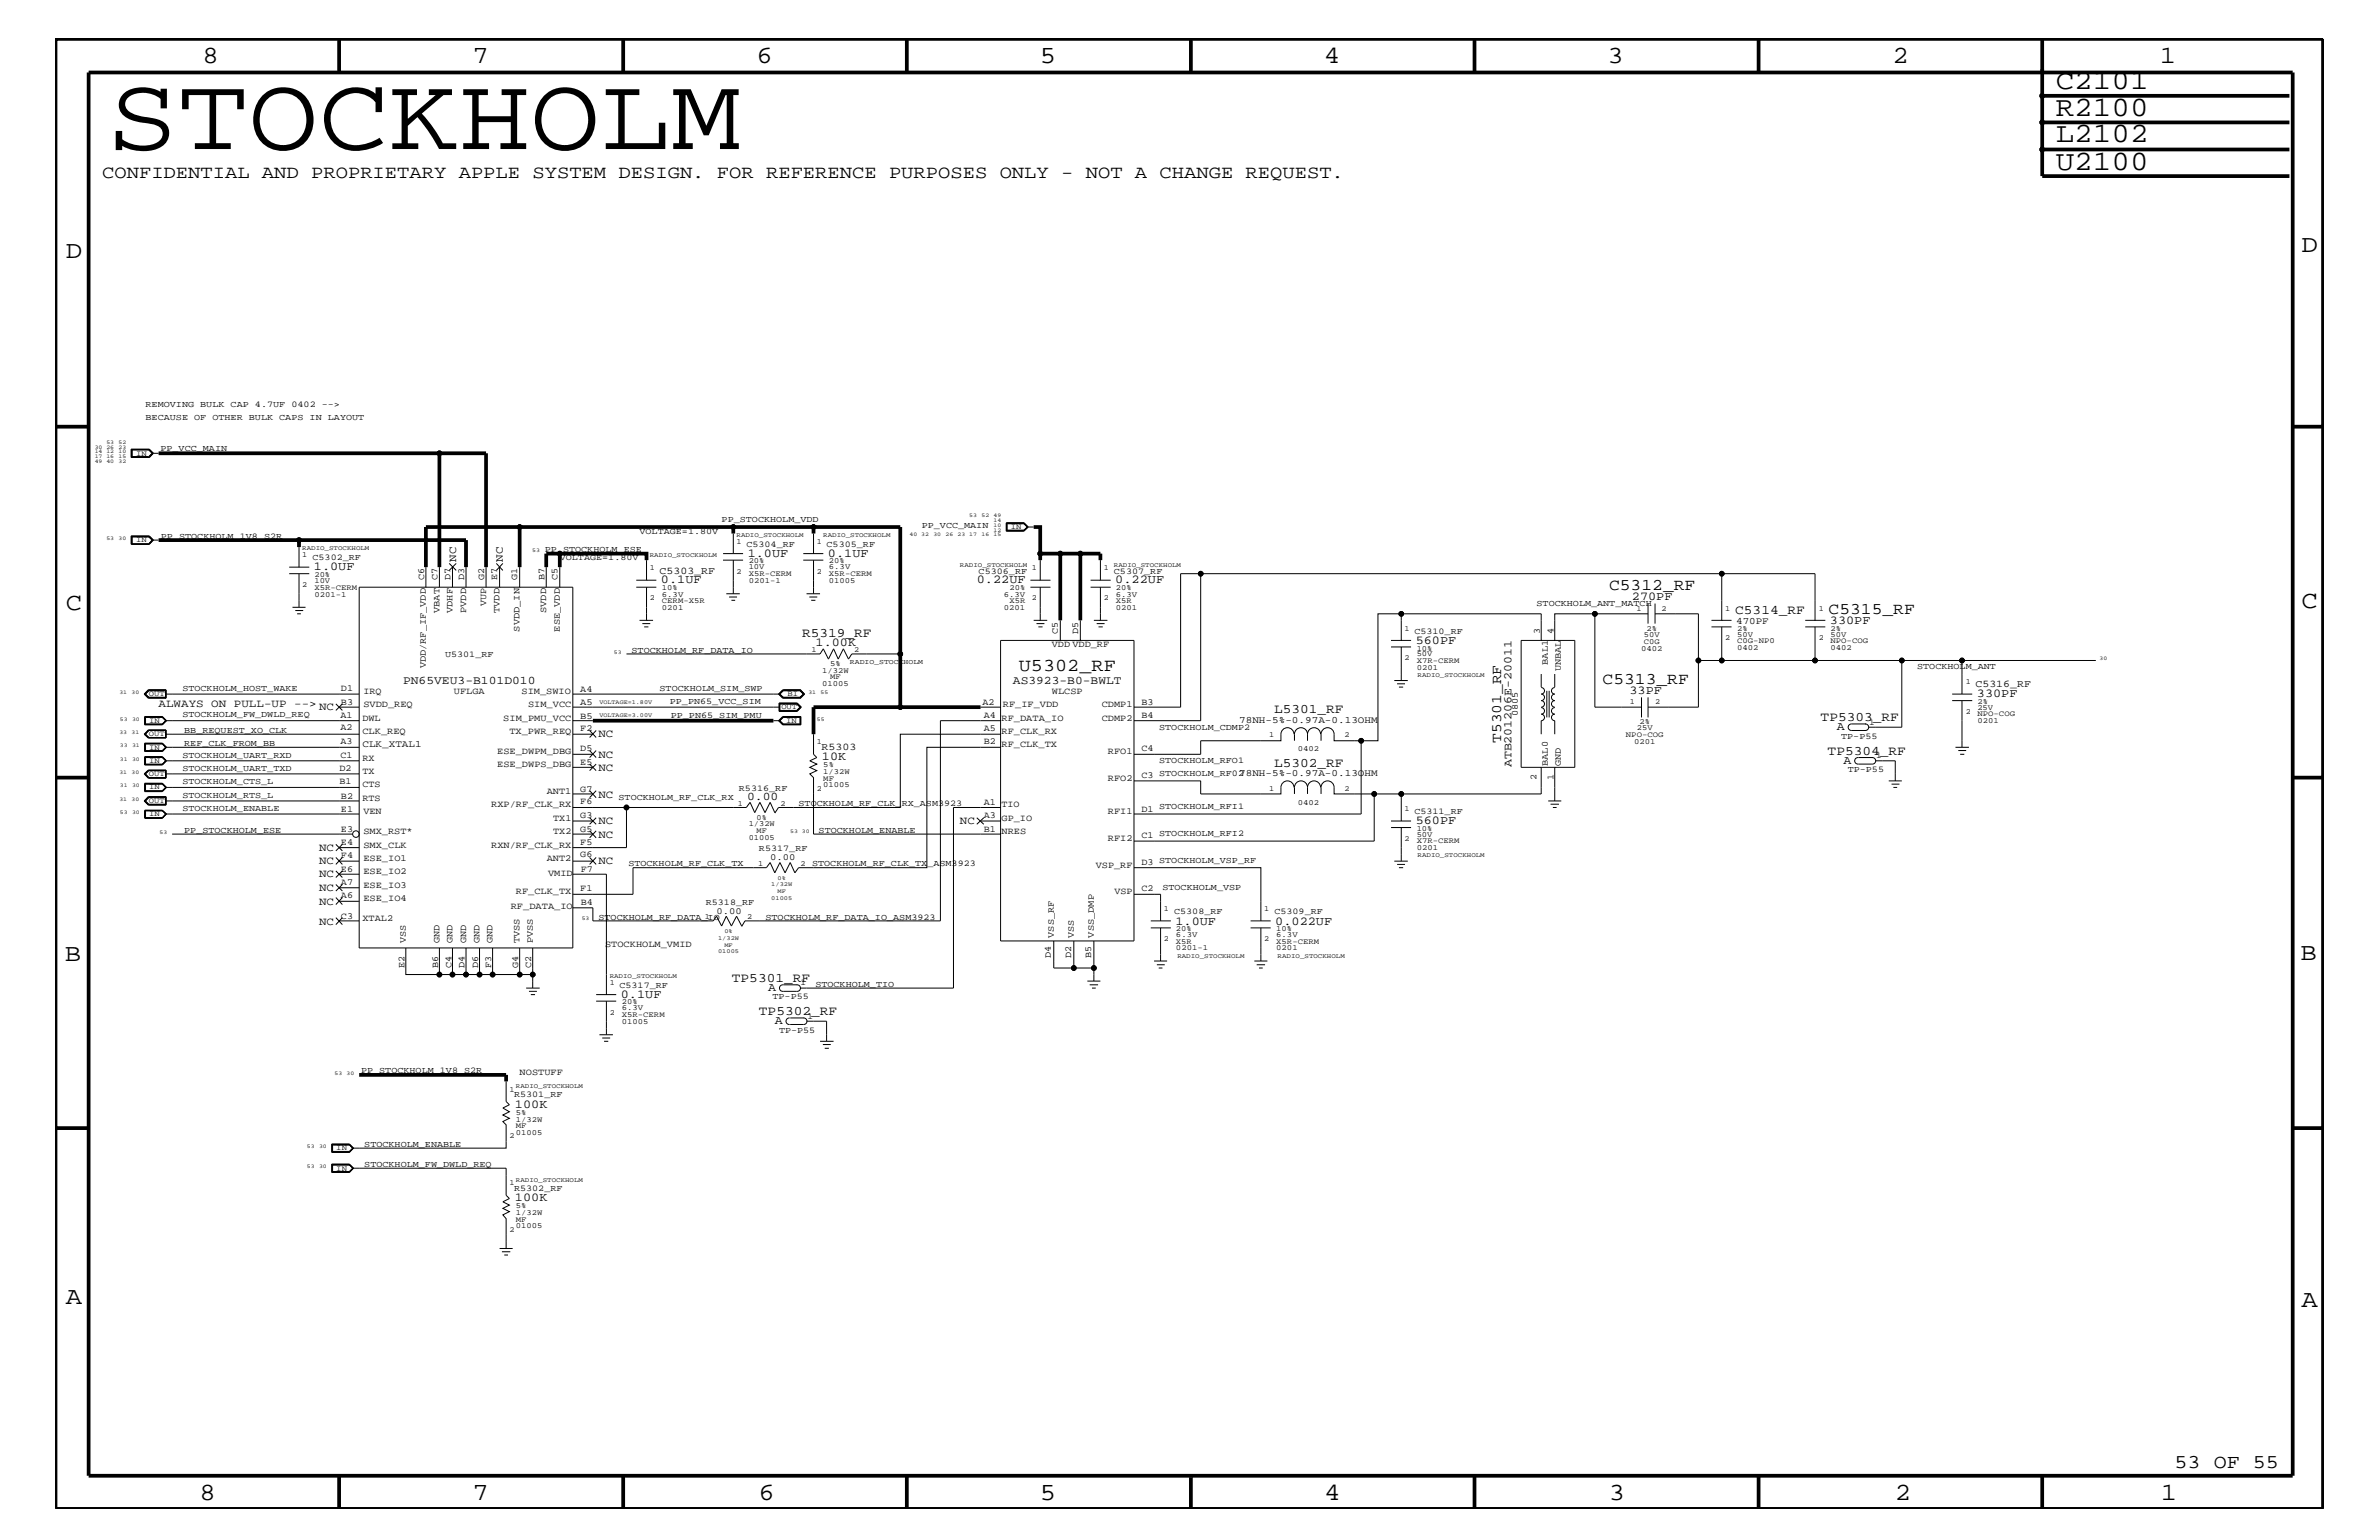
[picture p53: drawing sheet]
<svg xmlns="http://www.w3.org/2000/svg" width="432mm" height="279mm" viewBox="0 0 432 279" stroke-linecap="round" stroke-linejoin="round" font-family="sans-serif">
<defs><g id="words">
<text font-size="19.3" x="19.5" y="27">STOCKHOLM</text>
<g font-size="5.1">
<text x="373.1" y="16.2">C2101</text>
<text x="373.1" y="21">R2100</text>
<text x="373.1" y="25.9">L2102</text>
<text x="373.1" y="30.8">U2100</text>
</g>
<g font-size="4.5">
<text x="36.7" y="11.5">8</text>
<text x="85.8" y="11.5">7</text>
<text x="137.3" y="11.5">6</text>
<text x="188.7" y="11.5">5</text>
<text x="240.3" y="11.5">4</text>
<text x="291.8" y="11.5">3</text>
<text x="343.5" y="11.5">2</text>
<text x="392" y="11.5">1</text>
<text x="11.9" y="46.8">D</text>
<text x="417.7" y="45.7">D</text>
<text x="11.9" y="110.6">C</text>
<text x="417.7" y="110.3">C</text>
<text x="11.8" y="174.3">B</text>
<text x="417.6" y="174.2">B</text>
<text x="11.9" y="236.7">A</text>
<text x="417.7" y="237.1">A</text>
<text x="36.2" y="272.1">8</text>
<text x="85.8" y="272.1">7</text>
<text x="137.7" y="272.1">6</text>
<text x="188.7" y="272.1">5</text>
<text x="240.4" y="272.1">4</text>
<text x="292" y="272.1">3</text>
<text x="343.9" y="272.1">2</text>
<text x="392.2" y="272.1">1</text>
</g>
<text font-size="3.6" x="394.7" y="266.4">53 OF 55</text>
<g font-size="3.3">
<text x="18.5" y="32.4">CONFIDENTIAL AND PROPRIETARY APPLE SYSTEM DESIGN. FOR REFERENCE PURPOSES ONLY - NOT A CHANGE REQUEST.</text>
<text x="184.9" y="121.7">U5302_RF</text>
</g>
<g font-size="3">
<text x="292.1" y="107.1">C5312_RF</text>
<text x="331.9" y="111.4">C5315_RF</text>
<text x="290.9" y="124.1">C5313_RF</text>
</g>
<text font-size="2.6" x="272.5" y="134.8" transform="rotate(-90 272.5 134.8)">T5301_RF</text>
<g font-size="2.4">
<text x="315" y="111.4">C5314_RF</text>
<text x="145.6" y="115.6">R5319_RF</text>
<text x="231.3" y="129.4">L5301_RF</text>
<text x="330.5" y="130.8">TP5303_RF</text>
<text x="331.7" y="136.9">TP5304_RF</text>
<text x="231.3" y="139.1">L5302_RF</text>
<text x="132.8" y="178.2">TP5301_RF</text>
<text x="137.8" y="184.2">TP5302_RF</text>
</g>
<g font-size="2.2">
<text x="135.7" y="101">1.0UF</text>
<text x="150.3" y="101">0.1UF</text>
<text x="57" y="103.5">1.0UF</text>
<text x="120" y="105.9">0.1UF</text>
<text x="177.3" y="105.9">0.22UF</text>
<text x="202.4" y="105.9">0.22UF</text>
<text x="296.2" y="108.9">270PF</text>
<text x="332.1" y="113.1">330PF</text>
<text x="148" y="117.3">1.00K</text>
<text x="257" y="116.8">560PF</text>
<text x="295.7" y="125.9">33PF</text>
<text x="358.8" y="126.5">330PF</text>
<text x="149.2" y="137.9">10K</text>
<text x="333.4" y="132.4">A</text>
<text x="334.6" y="138.5">A</text>
<text x="257" y="149.5">560PF</text>
<text x="213.4" y="167.8">1.0UF</text>
<text x="231.5" y="167.8">0.022UF</text>
<text x="139.4" y="179.8">A</text>
<text x="112.7" y="181">0.1UF</text>
<text x="140.6" y="185.8">A</text>
<text x="93.5" y="200.9">100K</text>
<text x="93.5" y="217.9">100K</text>
</g>
<g font-size="2.1">
<text x="73.2" y="124.1">PN65VEU3-B101D010</text>
<text x="183.9" y="124.1">AS3923-B0-BWLT</text>
<text x="274.3" y="139.2" transform="rotate(-90 274.3 139.2)">ATB201206E-20011</text>
<text x="135.6" y="145.1">0.00</text>
</g>
<g font-size="2">
<text x="82.8" y="101.9" transform="rotate(-90 82.8 101.9)">NC</text>
<text x="91.3" y="101.9" transform="rotate(-90 91.3 101.9)">NC</text>
<text x="28.8" y="128.3">ALWAYS ON PULL-UP --&gt;</text>
<text x="57.9" y="128.9">NC</text>
<text x="108.6" y="137.4">NC</text>
<text x="108.6" y="133.8">NC</text>
<text x="108.6" y="139.8">NC</text>
<text x="108.6" y="144.7">NC</text>
<text x="108.6" y="149.5">NC</text>
<text x="174.2" y="149.5">NC</text>
<text x="57.9" y="154.4">NC</text>
<text x="108.6" y="152">NC</text>
<text x="57.9" y="156.8">NC</text>
<text x="57.9" y="159.2">NC</text>
<text x="57.9" y="161.7">NC</text>
<text x="108.6" y="156.8">NC</text>
<text x="57.9" y="164.1">NC</text>
<text x="57.9" y="167.8">NC</text>
</g>
<g font-size="1.9">
<text x="119.7" y="104.1">C5303_RF</text>
<text x="358.6" y="124.7">C5316_RF</text>
<text x="149.1" y="136.1">R5303</text>
</g>
<g font-size="1.8">
<text x="315.1" y="113.1">470PF</text>
<text x="224.9" y="131.1">78NH-5%-0.97A-0.13OHM</text>
<text x="65.8" y="135.6">CLK_XTAL1</text>
<text x="224.9" y="140.8">78NH-5%-0.97A-0.13OHM</text>
</g>
<g font-size="1.7">
<text x="77" y="105.2" transform="rotate(-90 77 105.2)">C6</text>
<text x="79.4" y="105.2" transform="rotate(-90 79.4 105.2)">C7</text>
<text x="81.8" y="105.2" transform="rotate(-90 81.8 105.2)">D7</text>
<text x="84.2" y="105.2" transform="rotate(-90 84.2 105.2)">D3</text>
<text x="87.9" y="105.2" transform="rotate(-90 87.9 105.2)">G2</text>
<text x="90.3" y="105.2" transform="rotate(-90 90.3 105.2)">E7</text>
<text x="93.9" y="105.2" transform="rotate(-90 93.9 105.2)">G1</text>
<text x="98.8" y="105.2" transform="rotate(-90 98.8 105.2)">B7</text>
<text x="101.2" y="105.2" transform="rotate(-90 101.2 105.2)">C5</text>
<text x="79.8" y="111.2" transform="rotate(-90 79.8 111.2)">VBAT</text>
<text x="82.1" y="111.2" transform="rotate(-90 82.1 111.2)">VDHF</text>
<text x="84.6" y="111.2" transform="rotate(-90 84.6 111.2)">PVDD</text>
<text x="88.2" y="110" transform="rotate(-90 88.2 110)">VUP</text>
<text x="90.7" y="111.2" transform="rotate(-90 90.7 111.2)">TVDD</text>
<text x="99.1" y="111.2" transform="rotate(-90 99.1 111.2)">SVDD</text>
<text x="94.3" y="114.6" transform="rotate(-90 94.3 114.6)">SVDD_IN</text>
<text x="101.6" y="114.6" transform="rotate(-90 101.6 114.6)">ESE_VDD</text>
<text x="190.9" y="117.4">VDD VDD_RF</text>
<text x="192" y="115.1" transform="rotate(-90 192 115.1)">C5</text>
<text x="195.7" y="115.1" transform="rotate(-90 195.7 115.1)">D5</text>
<text x="279.5" y="115" transform="rotate(-90 279.5 115)">3</text>
<text x="281.9" y="115" transform="rotate(-90 281.9 115)">4</text>
<text x="61.9" y="125.4">D1</text>
<text x="66" y="125.9">IRQ</text>
<text x="77.3" y="121.3" transform="rotate(-90 77.3 121.3)">VDD/RF_IF_VDD</text>
<text x="82.4" y="125.9">UFLGA</text>
<text x="94.7" y="125.9">SIM_SWIO</text>
<text x="105.3" y="125.5">A4</text>
<text x="190.9" y="125.9">WLCSP</text>
<text x="280.9" y="120.6" transform="rotate(-90 280.9 120.6)">BAL1</text>
<text x="283.3" y="121.8" transform="rotate(-90 283.3 121.8)">UNBAL</text>
<text x="61.8" y="130.2">A1</text>
<text x="61.9" y="128">B3</text>
<text x="65.8" y="130.8">DWL</text>
<text x="66" y="128.3">SVDD_REQ</text>
<text x="91.4" y="130.8">SIM_PMU_VCC</text>
<text x="95.8" y="128.3">SIM_VCC</text>
<text x="105.3" y="130.4">B5</text>
<text x="105.3" y="128">A5</text>
<text x="178.3" y="127.9">A2</text>
<text x="178.6" y="130.2">A4</text>
<text x="181.8" y="130.8">RF_DATA_IO</text>
<text x="182" y="128.3">RF_IF_VDD</text>
<text x="200" y="130.8">CDMP2</text>
<text x="200" y="128.3">CDMP1</text>
<text x="207.2" y="130.2">B4</text>
<text x="207.2" y="127.9">B3</text>
<text x="275.5" y="129.9" transform="rotate(-90 275.5 129.9)">0805</text>
<text x="61.8" y="137.5">C1</text>
<text x="61.8" y="132.5">A2</text>
<text x="61.8" y="135.1">A3</text>
<text x="65.8" y="133.2">CLK_REQ</text>
<text x="90.3" y="136.8">ESE_DWPM_DBG</text>
<text x="92.5" y="133.2">TX_PWR_REQ</text>
<text x="105.3" y="132.7">F2</text>
<text x="105.3" y="136.3">D5</text>
<text x="178.6" y="132.7">A5</text>
<text x="178.6" y="135.1">B2</text>
<text x="181.8" y="133.2">RF_CLK_RX</text>
<text x="181.8" y="135.6">RF_CLK_TX</text>
<text x="201.1" y="136.8">RFO1</text>
<text x="207.2" y="136.3">C4</text>
<text x="61.6" y="139.8">D2</text>
<text x="61.6" y="142.3">B1</text>
<text x="65.8" y="140.4">TX</text>
<text x="65.8" y="138">RX</text>
<text x="65.8" y="142.9">CTS</text>
<text x="90.3" y="139.2">ESE_DWPS_DBG</text>
<text x="105.3" y="143.6">G7</text>
<text x="105.3" y="138.7">E5</text>
<text x="201.1" y="141.7">RFO2</text>
<text x="207.2" y="141.2">C3 STOCKHOLM_RF02</text>
<text x="278.9" y="141.5" transform="rotate(-90 278.9 141.5)">2</text>
<text x="280.9" y="139" transform="rotate(-90 280.9 139)">BAL0</text>
<text x="281.9" y="141.5" transform="rotate(-90 281.9 141.5)">1</text>
<text x="283.3" y="139" transform="rotate(-90 283.3 139)">GND</text>
<text x="61.9" y="147.3">E1</text>
<text x="61.9" y="144.9">B2</text>
<text x="65.8" y="145.3">RTS</text>
<text x="66" y="147.7">VEN</text>
<text x="89.2" y="146.5">RXP/RF_CLK_RX</text>
<text x="99.2" y="144">ANT1</text>
<text x="100.4" y="149">TX1</text>
<text x="105.3" y="145.9">F6</text>
<text x="105.3" y="148.4">G3</text>
<text x="178.6" y="148.4">A3</text>
<text x="178.6" y="146">A1</text>
<text x="181.8" y="149">GP_IO</text>
<text x="181.8" y="146.5">TIO</text>
<text x="201.1" y="147.7">RFI1</text>
<text x="207.2" y="147.3">D1</text>
<text x="61.9" y="150.9">E3</text>
<text x="61.9" y="155.7">F4</text>
<text x="61.9" y="153.3">E4</text>
<text x="66" y="153.8">SMX_CLK</text>
<text x="66" y="151.3">SMX_RST*</text>
<text x="89.2" y="153.8">RXN/RF_CLK_RX</text>
<text x="100.4" y="151.3">TX2</text>
<text x="105.3" y="155.6">G6</text>
<text x="105.3" y="153.3">F5</text>
<text x="105.3" y="150.9">G5</text>
<text x="178.6" y="150.9">B1</text>
<text x="181.8" y="151.3">NRES</text>
<text x="201.1" y="152.6">RFI2</text>
<text x="207.2" y="152.1">C1 STOCKHOLM_RFI2</text>
<text x="61.9" y="160.6">A7</text>
<text x="61.9" y="158.2">E6</text>
<text x="66" y="161.1">ESE_IO3</text>
<text x="66" y="158.6">ESE_IO2</text>
<text x="66" y="156.2">ESE_IO1</text>
<text x="99.2" y="156.2">ANT2</text>
<text x="99.5" y="158.9">VMID</text>
<text x="105.3" y="161.7">F1</text>
<text x="105.4" y="158.2">F7</text>
<text x="139.8" y="156.1">0.00</text>
<text x="198.9" y="157.4">VSP_RF</text>
<text x="207.2" y="161.7">C2</text>
<text x="207.2" y="156.9">D3 STOCKHOLM_VSP_RF</text>
<text x="61.9" y="166.7">C3</text>
<text x="61.9" y="163">A6</text>
<text x="65.8" y="167.1">XTAL2</text>
<text x="66" y="163.5">ESE_IO4</text>
<text x="92.7" y="165">RF_DATA_IO</text>
<text x="93.6" y="162.2">RF_CLK_TX</text>
<text x="105.4" y="164.2">B4</text>
<text x="130" y="165.8">0.00</text>
<text x="202.3" y="162.2">VSP</text>
<text x="73.7" y="171.1" transform="rotate(-90 73.7 171.1)">VSS</text>
<text x="79.8" y="171.1" transform="rotate(-90 79.8 171.1)">GND</text>
<text x="82.1" y="171.1" transform="rotate(-90 82.1 171.1)">GND</text>
<text x="84.6" y="171.1" transform="rotate(-90 84.6 171.1)">GND</text>
<text x="87" y="171.1" transform="rotate(-90 87 171.1)">GND</text>
<text x="89.4" y="171.1" transform="rotate(-90 89.4 171.1)">GND</text>
<text x="94.3" y="171.1" transform="rotate(-90 94.3 171.1)">TVSS</text>
<text x="96.7" y="171.1" transform="rotate(-90 96.7 171.1)">PVSS</text>
<text x="109.8" y="171.7">STOCKHOLM_VMID</text>
<text x="190.8" y="173.8" transform="rotate(-90 190.8 173.8)">D4</text>
<text x="191.3" y="170.1" transform="rotate(-90 191.3 170.1)">VSS_RF</text>
<text x="194.4" y="173.8" transform="rotate(-90 194.4 173.8)">D2</text>
<text x="194.9" y="170.1" transform="rotate(-90 194.9 170.1)">VSS</text>
<text x="198" y="173.8" transform="rotate(-90 198 173.8)">B5</text>
<text x="198.5" y="170.1" transform="rotate(-90 198.5 170.1)">VSS_DMP</text>
<text x="73.4" y="175.6" transform="rotate(-90 73.4 175.6)">E2</text>
<text x="79.5" y="175.6" transform="rotate(-90 79.5 175.6)">B6</text>
<text x="82" y="175.6" transform="rotate(-90 82 175.6)">C4</text>
<text x="84.3" y="175.6" transform="rotate(-90 84.3 175.6)">D4</text>
<text x="86.8" y="175.6" transform="rotate(-90 86.8 175.6)">D6</text>
<text x="89.2" y="175.6" transform="rotate(-90 89.2 175.6)">F3</text>
<text x="94.1" y="175.6" transform="rotate(-90 94.1 175.6)">G4</text>
<text x="96.4" y="175.6" transform="rotate(-90 96.4 175.6)">C2</text>
<text x="94.3" y="195">NOSTUFF</text>
</g>
<g font-size="1.6">
<text x="26.4" y="73.8">REMOVING BULK CAP 4.7UF 0402 --&gt;</text>
<text x="26.4" y="76.2">BECAUSE OF OTHER BULK CAPS IN LAYOUT</text>
<text x="29.1" y="81.9">PP_VCC_MAIN</text>
<text x="131" y="94.8">PP_STOCKHOLM_VDD</text>
<text x="167.3" y="95.9">PP_VCC_MAIN</text>
<text x="29.2" y="97.7">PP_STOCKHOLM_1V8_S2R</text>
<text x="56.7" y="101.6">C5302_RF</text>
<text x="98.9" y="100.2">PP_STOCKHOLM_ESE</text>
<text x="101.6" y="101.6">VOLTAGE=1.80V</text>
<text x="116.1" y="96.8">VOLTAGE=1.80V</text>
<text x="135.5" y="99.3">C5304_RF</text>
<text x="150" y="99.3">C5305_RF</text>
<text x="177.6" y="104.1">C5306_RF</text>
<text x="202.2" y="104.1">C5307_RF</text>
<text x="278.9" y="109.9">STOCKHOLM_ANT_MATCH</text>
<text x="80.8" y="119.2">U5301_RF</text>
<text x="114.6" y="118.4">STOCKHOLM_RF_DATA_IO</text>
<text x="256.7" y="115">C5310_RF</text>
<text x="33.1" y="125.3">STOCKHOLM_HOST_WAKE</text>
<text x="119.7" y="125.3">STOCKHOLM_SIM_SWP</text>
<text x="348" y="121.4">STOCKHOLM_ANT</text>
<text x="33.1" y="130.2">STOCKHOLM_FW_DWLD_REQ</text>
<text x="121.6" y="127.7">PP_PN65_VCC_SIM</text>
<text x="121.8" y="130.2">PP_PN65_SIM_PMU</text>
<text x="339.3" y="131.5">1</text>
<text x="33.1" y="137.4">STOCKHOLM_UART_RXD</text>
<text x="33.4" y="135.3">REF_CLK_FROM_BB</text>
<text x="33.4" y="133">BB_REQUEST_XO_CLK</text>
<text x="210.4" y="132.4">STOCKHOLM_CDMP2</text>
<text x="334.2" y="134.1">TP-P55</text>
<text x="340.5" y="137.5">1</text>
<text x="33.1" y="142.3">STOCKHOLM_CTS_L</text>
<text x="33.1" y="139.8">STOCKHOLM_UART_TXD</text>
<text x="134.1" y="143.5">R5316_RF</text>
<text x="210.4" y="138.4">STOCKHOLM_RFO1</text>
<text x="335.4" y="140.1">TP-P55</text>
<text x="33.1" y="144.7">STOCKHOLM_RTS_L</text>
<text x="33.1" y="147.1">STOCKHOLM_ENABLE</text>
<text x="112.3" y="145.1">STOCKHOLM_RF_CLK_RX</text>
<text x="144.9" y="146.2">STOCKHOLM_RF_CLK_RX_ASM3923</text>
<text x="210.4" y="146.8">STOCKHOLM_RFI1</text>
<text x="256.7" y="147.7">C5311_RF</text>
<text x="33.4" y="151.1">PP_STOCKHOLM_ESE</text>
<text x="137.8" y="154.4">R5317_RF</text>
<text x="148.6" y="151.1">STOCKHOLM_ENABLE</text>
<text x="114" y="157.2">STOCKHOLM_RF_CLK_TX</text>
<text x="147.4" y="157.2">STOCKHOLM_RF_CLK_TX_ASM3923</text>
<text x="211" y="161.4">STOCKHOLM_VSP</text>
<text x="108.6" y="166.9">STOCKHOLM_RF_DATA_IO</text>
<text x="128.1" y="164.1">R5318_RF</text>
<text x="138.9" y="166.9">STOCKHOLM_RF_DATA_IO_ASM3923</text>
<text x="213.1" y="165.9">C5308_RF</text>
<text x="231.3" y="165.9">C5309_RF</text>
<text x="112.4" y="179.3">C5317_RF</text>
<text x="145.3" y="178.8">1</text>
<text x="148" y="179">STOCKHOLM_TIO</text>
<text x="140.2" y="181.3">TP-P55</text>
<text x="146.6" y="184.9">1</text>
<text x="141.4" y="187.4">TP-P55</text>
<text x="65.5" y="194.8">PP_STOCKHOLM_1V8_S2R</text>
<text x="93.3" y="199.1">R5301_RF</text>
<text x="66.1" y="208.1">STOCKHOLM_ENABLE</text>
<text x="66.1" y="211.7">STOCKHOLM_FW_DWLD_REQ</text>
<text x="93.3" y="216.1">R5302_RF</text>
</g>
<g font-size="1.4">
<text x="24.7" y="82.7">IN</text>
<text x="183.5" y="96">IN</text>
<text x="24.7" y="98.4">IN</text>
<text x="54.9" y="101">1</text>
<text x="133.7" y="98.7">1</text>
<text x="148.3" y="98.7">1</text>
<text x="54.9" y="106.5">2</text>
<text x="57.1" y="107">X5R-CERM</text>
<text x="57.1" y="104.7">20%</text>
<text x="57.1" y="105.8">10V</text>
<text x="117.9" y="103.5">1</text>
<text x="120.1" y="107.1">10%</text>
<text x="133.7" y="104.1">2</text>
<text x="135.9" y="104.6">X5R-CERM</text>
<text x="135.9" y="105.8">0201-1</text>
<text x="135.9" y="102.2">20%</text>
<text x="135.9" y="103.3">10V</text>
<text x="148.3" y="104.1">2</text>
<text x="150.5" y="102.2">20%</text>
<text x="150.5" y="103.3">6.3V</text>
<text x="150.5" y="104.6">X5R-CERM</text>
<text x="150.5" y="105.8">01005</text>
<text x="183.2" y="107.1">20%</text>
<text x="187.3" y="103.5">1</text>
<text x="200.3" y="103.5">1</text>
<text x="202.5" y="107.1">20%</text>
<text x="57.1" y="108.2">0201-1</text>
<text x="117.9" y="108.9">2</text>
<text x="120.1" y="108.2">6.3V</text>
<text x="120.1" y="109.4">CERM-X5R</text>
<text x="120.1" y="110.6">0201</text>
<text x="182.2" y="110.6">0201</text>
<text x="182.2" y="108.2">6.3V</text>
<text x="183.2" y="109.4">X5R</text>
<text x="187.3" y="108.9">2</text>
<text x="200.3" y="108.9">2</text>
<text x="202.5" y="109.4">X5R</text>
<text x="202.5" y="110.6">0201</text>
<text x="202.5" y="108.2">6.3V</text>
<text x="297" y="110.8">1</text>
<text x="301.6" y="110.8">2</text>
<text x="313.1" y="110.8">1</text>
<text x="330.1" y="110.8">1</text>
<text x="147.3" y="118.2">1</text>
<text x="155" y="118.2">2</text>
<text x="254.9" y="119.8">2</text>
<text x="254.9" y="114.4">1</text>
<text x="257.1" y="119.1">50V</text>
<text x="257.1" y="118.1">10%</text>
<text x="297.9" y="118.1">0402</text>
<text x="298.4" y="116.8">C0G</text>
<text x="298.4" y="115.6">50V</text>
<text x="298.8" y="114.4">2%</text>
<text x="313.1" y="116.2">2</text>
<text x="315.3" y="116.7">C0G-NP0</text>
<text x="315.3" y="114.4">2%</text>
<text x="315.3" y="117.9">0402</text>
<text x="315.3" y="115.5">50V</text>
<text x="330.1" y="116.2">2</text>
<text x="332.2" y="116.7">NPO-COG</text>
<text x="332.2" y="117.9">0402</text>
<text x="332.2" y="114.4">2%</text>
<text x="332.2" y="115.5">50V</text>
<text x="149.2" y="122">1/32W</text>
<text x="149.2" y="124.4">01005</text>
<text x="150.7" y="120.8">5%</text>
<text x="150.7" y="123.2">MF</text>
<text x="257.1" y="121.5">0201</text>
<text x="257.1" y="120.3">X7R-CERM</text>
<text x="356.8" y="124.1">1</text>
<text x="27" y="126.3">OUT</text>
<text x="27.1" y="131.1">IN</text>
<text x="141.8" y="128.7">OUT</text>
<text x="142.7" y="131.1">IN</text>
<text x="142.9" y="126.3">BI</text>
<text x="295.8" y="127.7">1</text>
<text x="297.6" y="131.3">2%</text>
<text x="300.4" y="127.7">2</text>
<text x="356.8" y="129.6">2</text>
<text x="358.9" y="130">NPO-COG</text>
<text x="358.9" y="127.7">2%</text>
<text x="358.9" y="131.3">0201</text>
<text x="358.9" y="128.8">25V</text>
<text x="27" y="133.5">OUT</text>
<text x="27.1" y="136">IN</text>
<text x="148.3" y="135">1</text>
<text x="230.4" y="133.8">1</text>
<text x="235.5" y="136.3">0402</text>
<text x="244" y="133.8">2</text>
<text x="295.1" y="133.8">NPO-COG</text>
<text x="296.6" y="135">0201</text>
<text x="297.1" y="132.5">25V</text>
<text x="27" y="140.8">OUT</text>
<text x="27.1" y="143.2">IN</text>
<text x="27.1" y="138.4">IN</text>
<text x="148.3" y="143.5">2</text>
<text x="149.4" y="141.7">MF</text>
<text x="149.4" y="139.2">5%</text>
<text x="149.4" y="142.9">01005</text>
<text x="149.4" y="140.4">1/32W</text>
<text x="230.4" y="143.5">1</text>
<text x="244" y="143.5">2</text>
<text x="27" y="145.7">OUT</text>
<text x="27.1" y="148.1">IN</text>
<text x="133.9" y="146.2">1</text>
<text x="135.9" y="149.9">1/32W</text>
<text x="137.3" y="148.7">0%</text>
<text x="141.6" y="146.2">2</text>
<text x="235.5" y="146">0402</text>
<text x="254.9" y="147.1">1</text>
<text x="135.9" y="152.3">01005</text>
<text x="137.3" y="151.1">MF</text>
<text x="254.9" y="152.6">2</text>
<text x="257.1" y="150.7">10%</text>
<text x="257.1" y="151.8">50V</text>
<text x="257.1" y="154.3">0201</text>
<text x="257.1" y="153">X7R-CERM</text>
<text x="137.6" y="157.1">1</text>
<text x="145.3" y="157.1">2</text>
<text x="127.9" y="166.7">1</text>
<text x="135.6" y="166.7">2</text>
<text x="211.2" y="165.3">1</text>
<text x="229.4" y="165.3">1</text>
<text x="211.2" y="170.7">2</text>
<text x="213.4" y="168.9">20%</text>
<text x="213.4" y="171.2">X5R</text>
<text x="213.4" y="172.4">0201-1</text>
<text x="213.4" y="170">6.3V</text>
<text x="229.4" y="170.7">2</text>
<text x="231.6" y="168.9">10%</text>
<text x="231.6" y="172.4">0201</text>
<text x="231.6" y="171.2">X5R-CERM</text>
<text x="231.6" y="170">6.3V</text>
<text x="110.7" y="178.7">1</text>
<text x="110.7" y="184.1">2</text>
<text x="112.9" y="182.2">20%</text>
<text x="112.9" y="185.8">01005</text>
<text x="112.9" y="183.3">6.3V</text>
<text x="112.9" y="184.6">X5R-CERM</text>
<text x="92.5" y="198.1">1</text>
<text x="93.6" y="203.5">1/32W</text>
<text x="93.6" y="202.3">5%</text>
<text x="61" y="208.7">IN</text>
<text x="92.5" y="206.5">2</text>
<text x="93.6" y="205.9">01005</text>
<text x="93.6" y="204.7">MF</text>
<text x="61" y="212.4">IN</text>
<text x="92.5" y="215">1</text>
<text x="93.6" y="220.4">1/32W</text>
<text x="93.6" y="219.2">5%</text>
<text x="93.6" y="221.7">MF</text>
<text x="92.5" y="223.5">2</text>
<text x="93.6" y="222.9">01005</text>
</g>
<text font-size="1.3" x="154.3" y="120.4">RADIO_STOCKHOLM</text>
<g font-size="1.2">
<text x="54.9" y="99.9">RADIO_STOCKHOLM</text>
<text x="117.9" y="101">RADIO_STOCKHOLM</text>
<text x="133.7" y="97.4">RADIO_STOCKHOLM</text>
<text x="149.4" y="97.4">RADIO_STOCKHOLM</text>
<text x="174.2" y="102.9">RADIO_STOCKHOLM</text>
<text x="202.2" y="102.9">RADIO_STOCKHOLM</text>
<text x="257.3" y="122.9">RADIO_STOCKHOLM</text>
<text x="257.3" y="155.6">RADIO_STOCKHOLM</text>
<text x="213.7" y="173.8">RADIO_STOCKHOLM</text>
<text x="231.9" y="173.8">RADIO_STOCKHOLM</text>
<text x="110.7" y="177.4">RADIO_STOCKHOLM</text>
<text x="93.6" y="197.4">RADIO_STOCKHOLM</text>
<text x="93.6" y="214.4">RADIO_STOCKHOLM</text>
</g>
<g font-size="1.1">
<text x="108.8" y="127.7">VOLTAGE=1.80V</text>
<text x="108.8" y="130.2">VOLTAGE=3.00V</text>
<text x="140" y="160.8">1/32W</text>
<text x="141.1" y="162">MF</text>
<text x="141.1" y="159.6">0%</text>
<text x="140" y="163.3">01005</text>
<text x="130.3" y="170.5">1/32W</text>
<text x="130.3" y="172.9">01005</text>
<text x="131.5" y="169.3">0%</text>
<text x="131.5" y="171.7">MF</text>
</g>
<g font-size="1">
<text x="17.2" y="81.4">30 26</text>
<text x="17.2" y="83.2">17 16</text>
<text x="17.2" y="82.2">14 12</text>
<text x="19.3" y="80.5">53</text>
<text x="21.5" y="80.5">52</text>
<text x="21.5" y="81.4">23</text>
<text x="21.5" y="83.2">15</text>
<text x="21.5" y="82.2">10</text>
<text x="17.2" y="84">49 40</text>
<text x="21.5" y="84">32</text>
<text x="175.9" y="93.8">53</text>
<text x="178.1" y="93.8">52</text>
<text x="180.3" y="95.6">10</text>
<text x="180.3" y="94.7">14</text>
<text x="180.3" y="93.8">49</text>
<text x="19.3" y="98">53</text>
<text x="21.5" y="98">30</text>
<text x="96.6" y="100.2">53</text>
<text x="165.1" y="97.3">40 32</text>
<text x="169.4" y="97.3">30</text>
<text x="171.6" y="97.3">26</text>
<text x="173.8" y="97.3">23 17</text>
<text x="178.1" y="97.3">16</text>
<text x="180.3" y="96.5">12</text>
<text x="180.3" y="97.3">15</text>
<text x="111.4" y="118.6">53</text>
<text x="381.1" y="119.8">30</text>
<text x="21.7" y="125.9">31</text>
<text x="23.9" y="125.9">30</text>
<text x="146.7" y="125.9">31</text>
<text x="148.9" y="125.9">55</text>
<text x="21.8" y="130.8">53</text>
<text x="24" y="130.8">30</text>
<text x="148.3" y="130.8">55</text>
<text x="21.7" y="133.2">33</text>
<text x="21.8" y="135.6">33</text>
<text x="23.9" y="133.2">31</text>
<text x="24" y="135.6">31</text>
<text x="21.7" y="140.4">31</text>
<text x="21.8" y="142.9">31</text>
<text x="21.8" y="138">31</text>
<text x="23.9" y="140.4">30</text>
<text x="24" y="142.9">30</text>
<text x="24" y="138">30</text>
<text x="21.7" y="145.3">31</text>
<text x="21.8" y="147.7">53</text>
<text x="23.9" y="145.3">30</text>
<text x="24" y="147.7">30</text>
<text x="29" y="151.3">53</text>
<text x="143.4" y="151.1">53 30</text>
<text x="105.6" y="166.9">53</text>
<text x="60.7" y="195">53</text>
<text x="62.9" y="195">30</text>
<text x="55.7" y="208.3">53</text>
<text x="57.9" y="208.3">30</text>
<text x="55.7" y="211.9">53</text>
<text x="57.9" y="211.9">30</text>
</g>
</g></defs>
<g fill="none" stroke="#000" stroke-width=".18">
<path d="M23.8 97.2h3.3l.8 .8-.8 .7h-3.3zM23.8 81.5h3.3l.8 .7-.8 .8h-3.3zM23.9 98.7v-1.4h3.2l.7 .7-.7 .7M23.9 83v-1.4h3.2l.7 .6-.7 .8M24 81.6v1.3h3l.7-.7-.7-.6M24 81.6h3l.6 .6M27 97.4h-3v1.3h3M27 97.4l.7 .6-.7 .7M27 97.4l.6 .6M27.6 98l-.6 .7M27.6 82.2l-.6 .6h-3M27.6 98h1.2"/>
<path d="M27.6 82.2h1.2M54.3 99.3v3.6M133.1 96.8v3.6M147.7 96.8v3.6M182.6 94.9h3.2l.8 .7-.8 .8h-3.2zM182.7 96.2h3.1M182.7 94.9h3.1l.7 .7-.7 .6M182.7 94.9v1.4h3.1l.8-.7M186.4 95.6l-.6 .6M186.4 95.6l-.6-.6h-3v1.2M186.4 95.6h1.2M52.5 104.1h3.6"/>
<path d="M52.5 102.9h3.6M53.1 110.2h2.4M53.6 110.8h1.4M53.9 111.4h.7M54.3 104.1v6.1M65.2 106.5h38.8v65.5h-38.8zM77.3 102.9v3.6M79.8 102.9v3.6M81.5 102.2l1.3 1.3M82.1 102.9v3.6M82.8 102.2l-1.3 1.3M84.6 102.9v3.6"/>
<path d="M88.2 102.9v3.6M90.1 102.2l1.2 1.3M90.7 102.9v3.6M91.3 102.2l-1.2 1.3M94.3 102.9v3.6M99.1 102.9v3.6M101.6 102.9v3.6M113.7 118.6h35.1l.6-.9 1 1.9 .9-1.9 .8 1.9 1-1.9 .9 1.9 .6-1h8.8M115.5 106.5h3.6M115.5 105.3h3.6M116.1 112.6h2.4M116.6 113.1h1.4"/>
<path d="M116.9 113.7h.8M117.3 101.6v3.7M117.3 106.5v6.1M131.2 101.6h3.7M131.2 100.4h3.7M131.8 107.7h2.5M132.3 108.3h1.5M132.8 108.9h.6M133.1 101.6v6.1M145.8 101.6h3.6M145.8 100.4h3.6M146.4 107.7h2.4"/>
<path d="M146.9 108.3h1.4M147.2 108.9h.8M147.7 101.6v6.1M181.6 116.2h24.2v54.5h-24.2zM187 106.5h3.7M187 105.3h3.7M187.6 112.6h2.5M188.1 113.1h1.5M188.5 113.7h.7M188.8 101.6v3.7M188.8 106.5v6.1M192.4 112.6v3.6"/>
<path d="M196.1 112.6v3.6M198 106.5h3.6M198 105.3h3.6M198.5 112.6h2.5M199.1 113.1h1.4M199.4 113.7h.8M199.7 101.6v3.7M199.7 106.5v6.1M217.9 104.1h94.6v8.5M252.5 116.2h3.6M252.5 117.4h3.6M254.3 116.2v-4.8h-4.2v23h-3v13.3h-41.3"/>
<path d="M254.3 111.4h25.4v4.8M254.3 117.4v6.1M276.1 116.2h9.7v23h-9.7zM289.5 111.4v16.9h8.4M299.1 111.4h-16.9v4.8M299.1 109.5v3.6M300.4 109.5v3.6M300.4 111.4h7.9v8.4M310.6 113.7h3.7M310.6 112.6h3.7M312.5 119.8h-4.2v8.5h-9.2M312.5 113.7v6.1"/>
<path d="M312.5 104.1h16.9v8.5M312.5 119.8h16.9M327.7 113.7h3.6M327.7 112.6h3.6M329.4 113.7v6.1h15.8M356.1 119.8h-10.9v12.1h-6M380.4 119.8h-24.3v6.1M26.2 130h3.3l.7 .8-.7 .7h-3.3zM26.2 134.8h3.3l.7 .8-.7 .7h-3.3zM26.2 137.3h3.3l.7 .7-.7 .8h-3.3zM26.3 130.1h3.2l.6 .7-.6 .6h-3.2zM26.3 137.4h3.2l.6 .6-.6 .7h-3.2z"/>
<path d="M26.4 130.2h3.1l.6 .6-.6 .5h-3.1zM26.4 137.4h3.1l.6 .6-.6 .6h-3.1zM26.4 135h3.1l.6 .6-.6 .6h-3.1zM26.9 132.4l-.7 .8 .7 .7M26.9 125.2l-.7 .7 .7 .7h3.2M26.9 139.7l-.7 .7 .7 .8M26.9 132.4h3.2v1.5h-3.2M26.9 125.2h3.2v1.5h-3.2l-.7-.8zM26.9 139.7h3.2v1.5h-3.2M27 132.5l-.6 .7 .6 .6M27 139.8l-.6 .6 .6 .7M27 132.5h3.1v1.3h-3.1"/>
<path d="M27 132.5l-.7 .7 .7 .6M27 125.3h3.1v1.2h-3.1l-.7-.6zM27 139.8h3.1v1.3h-3.1M27 139.8l-.7 .6 .7 .7M30.1 125.3h-3.1l-.6 .6 .6 .6M30.1 138h35.1M30.1 125.9h35.1M30.1 135.6h35.1M30.1 130.8h35.1M30.1 133.2h35.1M30.1 135.6l-.6 .7h-3.2M30.1 135.6l-.6 .7"/>
<path d="M30.1 135.6l-.6-.7h-3.2v1.4M61 127.7l1.1 1.2M61.6 128.3h3.6M62.1 127.7l-1.1 1.2M104 125.9h37.6M104 128.3h37.6M104 136.8h3.6M104 130.8h3.6M104 133.2h3.6M104 139.2h3.6M107 136.2l1.2 1.2M107 132.5l1.2 1.3"/>
<path d="M107 138.6l1.2 1.2M108.2 136.2l-1.2 1.2M108.2 132.5l-1.2 1.3M108.2 138.6l-1.2 1.2M140.4 130.8h1.2M141.4 125.9l.8-.7h3.1l.7 .7-.7 .7h-3.1zM141.4 127.5h3.3l.8 .8-.8 .8h-3.3zM141.5 125.9l.7-.6h3l.7 .6-.7 .6h-3zM141.5 129.1v-1.5h3.1l.8 .7-.8 .8M141.5 127.7h3.1M141.6 130.8l.6-.6h3v1.1h-3zM141.6 127.7v1.2h3l.6-.6-.6-.6"/>
<path d="M142.1 125.2h3.2l.8 .7-.8 .8h-3.2l-.8-.8zM142.1 130h3.3v1.5h-3.3l-.8-.7zM142.2 125.3h3l.6 .6-.6 .6h-3l-.6-.6zM142.2 130.1l-.8 .7 .8 .6M142.2 130.1h3.1v1.3h-3.1M142.2 130.1l-.7 .7 .7 .6M144.6 127.7l.7 .6-.7 .7h-3.1M147.7 133.2v3.6l.6 .6-1.3 .6 1.3 .6-1.3 .6 1.3 .6-1.3 .6 .7 .7v10.2h33.9M178 128.3h3.6M181.6 133.2h-18.2v13.3h-22.1l-.7 1M181.6 135.6h-13.4v21.8h-23.3l-.6 1-.9-1.9-.9 1.9-.9-1.9-1 1.9-.8-1.9-.7 .9h-24.2v4.8h-10.9M181.6 130.8h-10.9v36.3h-35.5l-.6 1"/>
<path d="M205.8 128.3h8.5v-24.2h3.6v26.7h-12.1M234.9 133.2a1.19 1.19 0 0 0-1.2-1.2 1.19 1.19 0 0 0-1.2 1.2v1.2h-14.6v2.4h-12.1M237.3 133.2a1.19 1.19 0 0 1 1.2-1.2 1.19 1.19 0 0 1 1.2 1.2M237.3 133.2a1.19 1.19 0 0 0-1.2-1.2 1.19 1.19 0 0 0-1.1 1.2v1.2M237.3 133.2v1.2M239.8 134.4v-1.2a1.19 1.19 0 0 1 1.2-1.2 1.19 1.19 0 0 1 1.1 1.2v1.2h5M253.1 123.5h2.4M253.6 124.1h1.4M253.9 124.7h.8M279.7 128.4a.59 .59 0 0 1 .6 .6 .59 .59 0 0 1-.6 .6 .59 .59 0 0 1 .6 .6 .59 .59 0 0 1-.6 .6v2.4M279.7 124.7a.59 .59 0 0 1 .6 .6 .59 .59 0 0 1-.6 .6 .59 .59 0 0 1 .6 .6 .59 .59 0 0 1-.6 .6 .59 .59 0 0 1 .6 .6 .59 .59 0 0 1-.6 .6M279.7 139.2v4.8h-25.4v5"/>
<path d="M279.7 122.3v2.4M280.8 125.3v4.9M281.2 125.3v4.9M282.2 124.7a.59 .59 0 0 0-.6 .6 .59 .59 0 0 0 .6 .6 .59 .59 0 0 0-.6 .6 .59 .59 0 0 0 .6 .6 .59 .59 0 0 0-.6 .6 .59 .59 0 0 0 .6 .6M282.2 128.4a.59 .59 0 0 0-.6 .6 .59 .59 0 0 0 .6 .6 .59 .59 0 0 0-.6 .6 .59 .59 0 0 0 .6 .6v2.4M282.2 122.3v2.4M282.2 139.2v6.1M297.9 126.5v3.7M299.1 126.5v3.7M336.1 131.4a.59 .59 0 0 0-.7 .5 .59 .59 0 0 0 .7 .6M336.1 131.3h2.6M336.1 132.5h2.5"/>
<path d="M337.3 137.4a.59 .59 0 0 0-.7 .6 .59 .59 0 0 0 .7 .6M337.3 137.4h2.6M338.5 131.4a.59 .59 0 0 1 .7 .5 .59 .59 0 0 1-.7 .6M339.8 137.4a.59 .59 0 0 1 .6 .6 .59 .59 0 0 1-.6 .6h-2.5M340.4 138h3.6v3.7M354.3 125.9h3.7M354.3 127.1h3.7M354.9 135.6h2.5M355.4 136.2h1.5M355.8 136.8h.7M356.1 127.1v8.5M26.2 145.3l.7-.7h3.2v1.5h-3.2z"/>
<path d="M26.2 142.1h3.3l.7 .8-.7 .7h-3.3zM26.3 142.2h3.2l.6 .7-.6 .6h-3.2zM26.3 147v1.4M26.3 148.4h3.2M26.3 147.1h3.2M26.4 142.3h3.1l.6 .6-.6 .6h-3.1zM26.4 147.1v1.3M26.9 144.6l-.7 .7 .7 .7h3.2M27 146l-.7-.7 .7-.7h3.1v1.4M29.5 147h-3.3v1.4h3.3M29.5 147l.7 .7-.7 .7M29.5 147l.6 .7"/>
<path d="M29.5 147.1l.6 .6M30.1 144.7h-3.1l-.6 .6 .6 .6h3.1M30.1 142.9h35.1M30.1 147.7h35.1M30.1 145.3h35.1M30.1 140.4h35.1M30.1 147.7l-.6 .7M31.2 151.3h32.8M61 153.2l1.1 1.2M61 155.6l1.1 1.2M61 158l1.1 1.2M61.6 156.2h3.6"/>
<path d="M61.6 153.8h3.6M61.6 158.6h3.6M62.1 153.2l-1.1 1.2M62.1 155.6l-1.1 1.2M62.1 158l-1.1 1.2M104 146.5h9.7M104 158.6h6.1v21.9M104 151.3h3.6M104 149h3.6M104 156.2h3.6M104 144h3.6M107 143.5l1.2 1.2"/>
<path d="M107 148.4l1.2 1.1M107 150.7l1.2 1.3M107 155.6l1.2 1.2M108.2 143.5l-1.2 1.2M108.2 148.4l-1.2 1.1M108.2 150.7l-1.2 1.3M108.2 155.6l-1.2 1.2M140.6 147.4l-.8-1.8-.9 1.8-1-1.8-.9 1.8-.9-1.8-.6 .9h-21.8v7.3h-9.7M177.3 148.4l1.3 1.1M178 149h3.6M178.6 148.4l-1.3 1.1M181.6 146.5h-8.5v32.8h-27.9"/>
<path d="M205.8 141.7h12.1v2.3h14.6v-1.1a1.19 1.19 0 0 1 1.2-1.2 1.19 1.19 0 0 1 1.2 1.2M205.8 157.4h23.1v9.7M237.3 142.9a1.19 1.19 0 0 1 1.2-1.2 1.19 1.19 0 0 1 1.2 1.2M237.3 142.9a1.19 1.19 0 0 0-1.2-1.2 1.19 1.19 0 0 0-1.1 1.2v1.1M237.3 142.9v1.1M239.8 144v-1.1a1.19 1.19 0 0 1 1.2-1.2 1.19 1.19 0 0 1 1.1 1.2v1.1h12.2M249.4 144v8.6h-43.6M252.5 149h3.6M252.5 150.1h3.6M253.1 156.2h2.4M253.6 156.8h1.4M253.9 157.4h.8"/>
<path d="M254.3 150.1v6.1M281 145.3h2.4M281.4 145.9h1.6M281.9 146.5h.6M342.8 141.7h2.4M343.3 142.3h1.5M343.7 142.9h.6M61 160.5l1.1 1.2M61 162.8l1.1 1.3M61 166.5l1.1 1.3M61.6 167.1h3.6M61.6 161.1h3.6"/>
<path d="M61.6 163.5h3.6M62.1 160.5l-1.1 1.2M62.1 162.8l-1.1 1.3M62.1 166.5l-1.1 1.3M73.7 172v4.8h6.1M79.8 172v4.8h2.3M82.1 172v4.8M82.1 176.8h2.5M84.6 172v4.8h2.4M87 172v4.8M87 176.8h2.4M89.4 172v4.8h4.9"/>
<path d="M94.3 172v4.8h2.4M95.5 179.3h2.5M96 179.9h1.5M96.7 172v7.3M104 164.7h3.6v2.4h21.9l.5-.9 1 1.8 .8-1.8 1 1.8 .9-1.8 .9 1.8M144.7 178.7h-2.6a.59 .59 0 0 0-.6 .6 .59 .59 0 0 0 .6 .6h2.5a.6 .6 0 0 0 .7-.6 .6 .6 0 0 0-.7-.6M191.3 170.7v4.9h3.6M194.9 170.7v4.9h3.6v-4.9M197.4 178h2.3M197.8 178.7h1.5M198.2 179.3h.7M198.5 175.6v2.4"/>
<path d="M205.8 162.2h4.9v4.9M208.9 167.1h3.6M208.9 168.3h3.6M209.5 174.4h2.3M210 175h1.4M210.3 175.6h.7M210.7 168.3v6.1M227 167.1h3.6M227 168.3h3.6M227.7 174.4h2.3M228.1 175h1.5M228.5 175.6h.7"/>
<path d="M228.9 168.3v6.1M91.9 196.2v3.6l.6 .6-1.2 .6 1.2 .7-1.2 .6 1.2 .6-1.2 .6 .6 .6v4.2h-27.9M96.4 180.5h.7M108.2 181.6h3.6M108.2 180.5h3.6M108.8 187.7h2.5M109.3 188.3h1.4M109.6 188.9h.8M110.1 181.6v6.1M143.3 184.7a.59 .59 0 0 0-.6 .6 .59 .59 0 0 0 .6 .6M143.4 184.7h2.5M145.8 184.7a.59 .59 0 0 1 .7 .6 .59 .59 0 0 1-.7 .6h-2.4"/>
<path d="M146.4 185.3h3.6v3.6M148.8 188.9h2.5M149.4 189.5h1.4M149.7 190.2h.8M60.2 211.2h3.2l.8 .7-.8 .8h-3.2zM60.2 207.5h3.2l.8 .8-.8 .8h-3.2zM60.3 211.4h3.1M60.3 207.7h3.1M60.4 211.4v1.1h3l.6-.6M60.4 207.7v1.2h3l.6-.6M63.4 211.4l.7 .5M63.4 211.4l.6 .5"/>
<path d="M63.4 207.7l.7 .6M63.4 207.7l.6 .6M64 211.9h27.9v5l.6 .6-1.2 .5 1.2 .6-1.2 .6 1.2 .6-1.2 .6 .6 .7v5.4M64.1 211.9l-.7 .7h-3.1M64.1 211.9l-.7 .8M64.1 208.3l-.7-.7h-3.1v1.5M64.1 211.9l-.7-.6h-3.1v1.4M64.1 208.3l-.7 .7h-3.1M64.1 208.3l-.7 .8M90.7 226.5h2.3M91.1 227.1h1.5M91.5 227.7h.7"/>
<circle cx="370.7" cy="17.4" r=".42"/>
<circle cx="370.7" cy="27.1" r=".42"/>
<circle cx="370.7" cy="22.2" r=".42"/>
<circle cx="54.3" cy="98" r=".42"/>
<circle cx="79.8" cy="82.2" r=".42"/>
<circle cx="94.3" cy="95.6" r=".42"/>
<circle cx="133.1" cy="95.6" r=".42"/>
<circle cx="147.7" cy="95.6" r=".42"/>
<circle cx="101.6" cy="100.4" r=".42"/>
<circle cx="163.4" cy="118.6" r=".42"/>
<circle cx="188.8" cy="100.4" r=".42"/>
<circle cx="192.4" cy="100.4" r=".42"/>
<circle cx="196.1" cy="100.4" r=".42"/>
<circle cx="217.9" cy="104.1" r=".42"/>
<circle cx="254.3" cy="111.4" r=".42"/>
<circle cx="289.5" cy="111.4" r=".42"/>
<circle cx="308.3" cy="119.8" r=".42"/>
<circle cx="312.5" cy="119.8" r=".42"/>
<circle cx="312.5" cy="104.1" r=".42"/>
<circle cx="329.4" cy="119.8" r=".42"/>
<circle cx="345.2" cy="119.8" r=".42"/>
<circle cx="356.1" cy="119.8" r=".42"/>
<circle cx="163.4" cy="128.3" r=".42"/>
<circle cx="247.1" cy="134.4" r=".42"/>
<circle cx="64.6" cy="151.3" r=".59"/>
<circle cx="113.7" cy="146.5" r=".42"/>
<circle cx="249.4" cy="144" r=".42"/>
<circle cx="254.3" cy="144" r=".42"/>
<circle cx="79.8" cy="176.8" r=".42"/>
<circle cx="82.1" cy="176.8" r=".42"/>
<circle cx="84.6" cy="176.8" r=".42"/>
<circle cx="87" cy="176.8" r=".42"/>
<circle cx="89.4" cy="176.8" r=".42"/>
<circle cx="94.3" cy="176.8" r=".42"/>
<circle cx="96.7" cy="176.8" r=".42"/>
<circle cx="194.9" cy="175.6" r=".42"/>
<circle cx="198.5" cy="175.6" r=".42"/>
</g>
<g fill="none" stroke="#000" stroke-width=".68" stroke-linecap="butt">
<path d="M10.1 7.1h411.5v266.7h-411.5zM16.1 13.2h400v254.5h-400zM61.6 7.1v6.1M113.1 7.1v6.1M164.6 7.1v6.1M216.2 7.1v6.1M267.6 7.1v6.1M319.2 7.1v6.1M370.7 12.6v4.8h44.8M370.7 7.1v6.1M370.7 17.4v14.5h44.8M370.7 27.1h44.8"/>
<path d="M370.7 22.2h44.8M10.1 77.4h6M416.1 77.4h5.5M28.8 98h25.5M28.8 82.2h51M54.3 99.3v-1.3h30.3v4.9M94.3 95.6h38.8M147.7 96.8v-1.2h15.7v32.7M147.7 95.6h-14.6v1.2M187.6 95.6h1.2v4.8M77.3 102.9v-7.3h17v7.3M79.8 102.9v-20.7h8.4v20.7"/>
<path d="M99.1 102.9v-2.5h2.5v2.5M101.6 100.4h15.7v1.2M192.4 100.4h-3.6v1.2M196.1 100.4h-3.7v12.2M199.7 101.6v-1.2h-3.6v12.2M107.6 130.8h32.8M178 128.3h-30.3v4.9M10.1 141.1h6M416.1 141.1h5.5M65.2 195h26.7v1.2M10.1 204.7h6M416.1 204.7h5.5"/>
<path d="M61.6 267.7v6.1M113.1 267.7v6.1M164.6 267.7v6.1M216.2 268v5.8M267.6 267.7v6.1M319.2 267.7v6.1M370.7 267.7v6.1"/>
</g>
<g fill="#000">
<circle cx="370.7" cy="17.4" r=".42"/>
<circle cx="370.7" cy="27.1" r=".42"/>
<circle cx="370.7" cy="22.2" r=".42"/>
<circle cx="54.3" cy="98" r=".42"/>
<circle cx="79.8" cy="82.2" r=".42"/>
<circle cx="94.3" cy="95.6" r=".42"/>
<circle cx="133.1" cy="95.6" r=".42"/>
<circle cx="147.7" cy="95.6" r=".42"/>
<circle cx="101.6" cy="100.4" r=".42"/>
<circle cx="163.4" cy="118.6" r=".42"/>
<circle cx="188.8" cy="100.4" r=".42"/>
<circle cx="192.4" cy="100.4" r=".42"/>
<circle cx="196.1" cy="100.4" r=".42"/>
<circle cx="217.9" cy="104.1" r=".42"/>
<circle cx="254.3" cy="111.4" r=".42"/>
<circle cx="289.5" cy="111.4" r=".42"/>
<circle cx="308.3" cy="119.8" r=".42"/>
<circle cx="312.5" cy="119.8" r=".42"/>
<circle cx="312.5" cy="104.1" r=".42"/>
<circle cx="329.4" cy="119.8" r=".42"/>
<circle cx="345.2" cy="119.8" r=".42"/>
<circle cx="356.1" cy="119.8" r=".42"/>
<circle cx="163.4" cy="128.3" r=".42"/>
<circle cx="247.1" cy="134.4" r=".42"/>
<circle cx="113.7" cy="146.5" r=".42"/>
<circle cx="249.4" cy="144" r=".42"/>
<circle cx="254.3" cy="144" r=".42"/>
<circle cx="79.8" cy="176.8" r=".42"/>
<circle cx="82.1" cy="176.8" r=".42"/>
<circle cx="84.6" cy="176.8" r=".42"/>
<circle cx="87" cy="176.8" r=".42"/>
<circle cx="89.4" cy="176.8" r=".42"/>
<circle cx="94.3" cy="176.8" r=".42"/>
<circle cx="96.7" cy="176.8" r=".42"/>
<circle cx="194.9" cy="175.6" r=".42"/>
<circle cx="198.5" cy="175.6" r=".42"/>
</g>
<use href="#words"/>
</svg>
